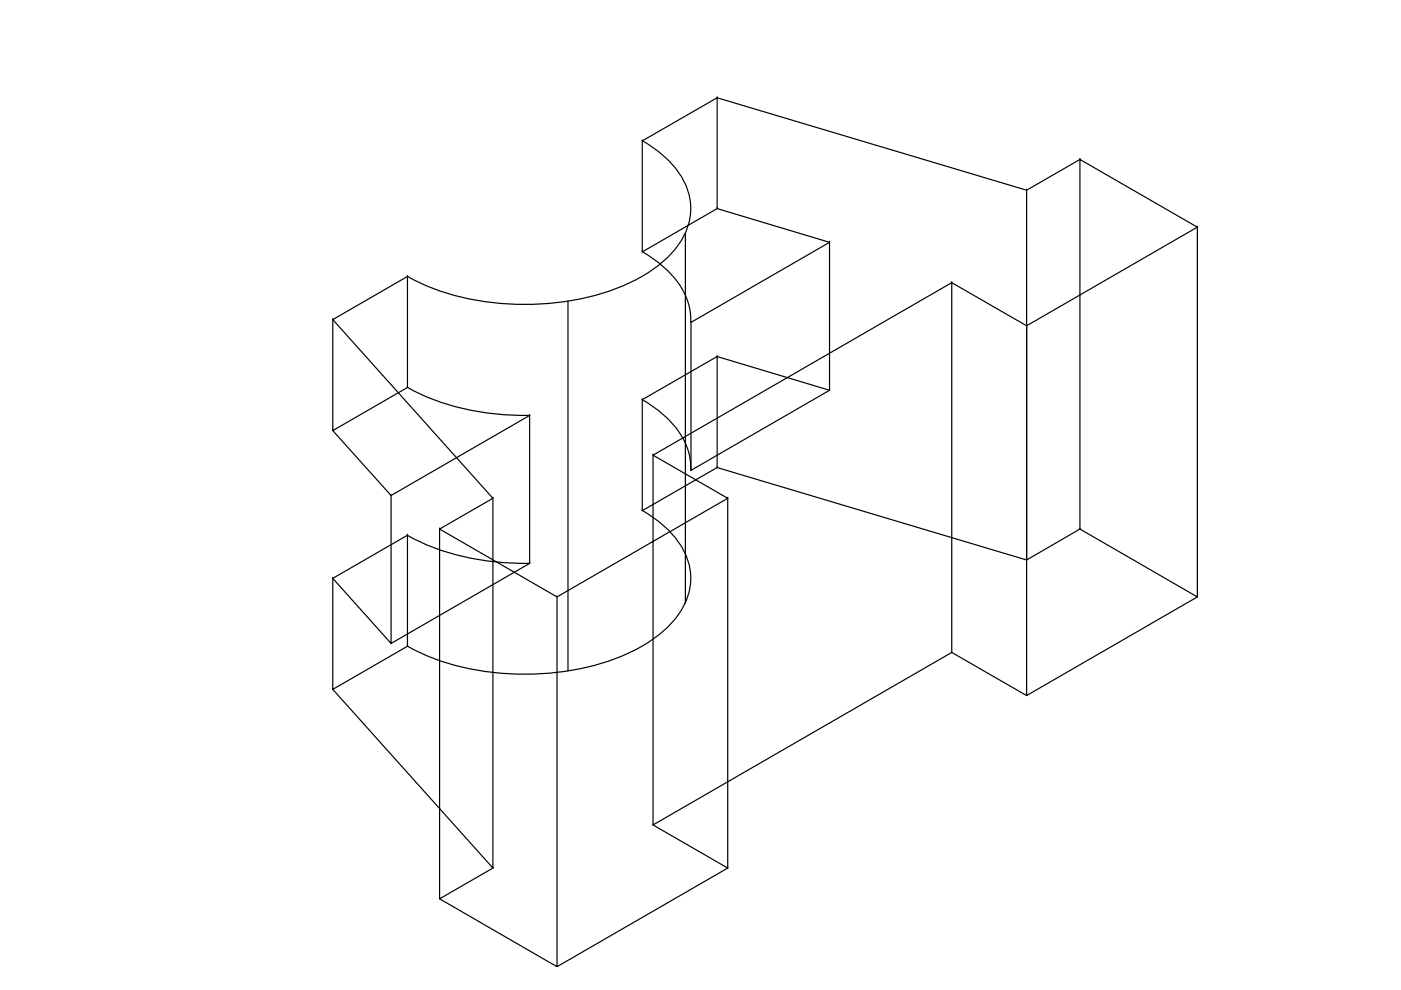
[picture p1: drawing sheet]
<svg xmlns="http://www.w3.org/2000/svg" width="297mm" height="210mm" viewBox="0 0 297 210" stroke-linecap="round" stroke-linejoin="round" font-family="sans-serif">
<!-- layer: 0 -->
<g fill="none" stroke="#000" stroke-width=".25">
<path d="M136.1 29.8a20.1 20.1 0 0 1 9.8 10.7 13 13 0 0 1-3.4 13.1 33.6 33.6 0 0 1-16.4 9 57.5 57.5 0 0 1-36-2.1l-3.7-1.9M136.2 29.9h.1M152 20.7l-15.8 9.2v23.5l15.8-9.2M152 20.7h.1M229 33.8l-11.3 6.5-65.7-19.6v23.5l23.9 7.2v31.3l-23.9-7.1v23.5l65.7 19.6M229 33.8h.1M86.4 58.6l-15.8 9.2v23.5l15.8-9.1M86.4 58.6h.1M86.4 58.6v23.6M136.1 53.4a20.6 20.6 0 0 1 9.6 10.2 12.1 12.1 0 0 1 .7 4.7M136.2 53.4h.1M145.3 49.5v78.4"/>
<path d="M152 44.2h.1M175.9 51.4h.1M175.9 51.4l-29.4 17M201.8 59.9v78.4l-63.3 36.6M201.8 59.9h.1M217.7 40.3v78.4l11.3-6.5M217.7 40.3h.1M253.9 48.2v78.4l-36.2 20.9M253.9 48.2h.1M70.6 67.8l33.9 37.8v78.5l-33.9-37.9M70.6 67.8h.1M120.4 63.9v78.4"/>
<path d="M146.5 68.4h.1M146.5 68.4v31.3M152 75.6l-15.8 9.1v23.6l15.8-9.2M152 75.6h.1M217.7 69.1l36.2-20.9-24.9-14.4v78.4l24.9 14.4M217.7 69.1h.1M70.6 91.3l12.3 13.8v31.3l-12.3-13.8M70.6 91.3h.1M86.4 82.1a51.4 51.4 0 0 0 25.9 6M86.4 82.2h.1M112.3 88.1h.1M112.3 88.1l-29.4 17"/>
<path d="M112.3 88.1v31.4M136.1 84.7a20.6 20.6 0 0 1 9.6 10.3 12.1 12.1 0 0 1 .7 4.7M136.2 84.7h.1M138.5 96.5l63.3-36.6 15.9 9.2v78.4l-15.9-9.2M138.5 96.5h.1M146.5 99.7h.1M152 99.1h.1M175.9 82.7h.1M175.9 82.7l-29.4 17M82.9 105.1h.1M86.4 113.5a51.4 51.4 0 0 0 25.9 5.9M86.4 113.5l-15.8 9.1v23.6l15.8-9.2"/>
<path d="M86.4 113.5h.1M86.4 113.5v23.5M93.2 112.2v78.4l11.3-6.5M93.2 112.2h.1M104.5 105.6l-11.3 6.6 24.9 14.4v78.4l-24.9-14.4M104.5 105.6h.1M112.3 119.5h.1M112.3 119.5l-29.4 16.9M136.1 108.2a20.1 20.1 0 0 1 9.8 10.7 13 13 0 0 1-3.4 13.1 33.6 33.6 0 0 1-16.4 9 57.5 57.5 0 0 1-36-2.1l-3.7-1.9M136.2 108.3h.1M154.3 105.6v78.5l-36.2 20.9M154.3 105.6h.1"/>
<path d="M217.7 118.7h.1M229 112.2h.1M70.6 122.6h.1M82.9 136.4h.1M86.4 137h.1M118.1 126.6l36.2-21-15.8-9.1v78.4l15.8 9.2M118.1 126.6h.1M201.8 138.3h.1M253.9 126.6h.1M70.6 146.2h.1M217.7 147.5h.1M138.5 174.9h.1"/>
<path d="M93.2 190.6h.1M104.5 184.1h.1M154.3 184.1h.1M118.1 205h.1"/>
</g>
</svg>
